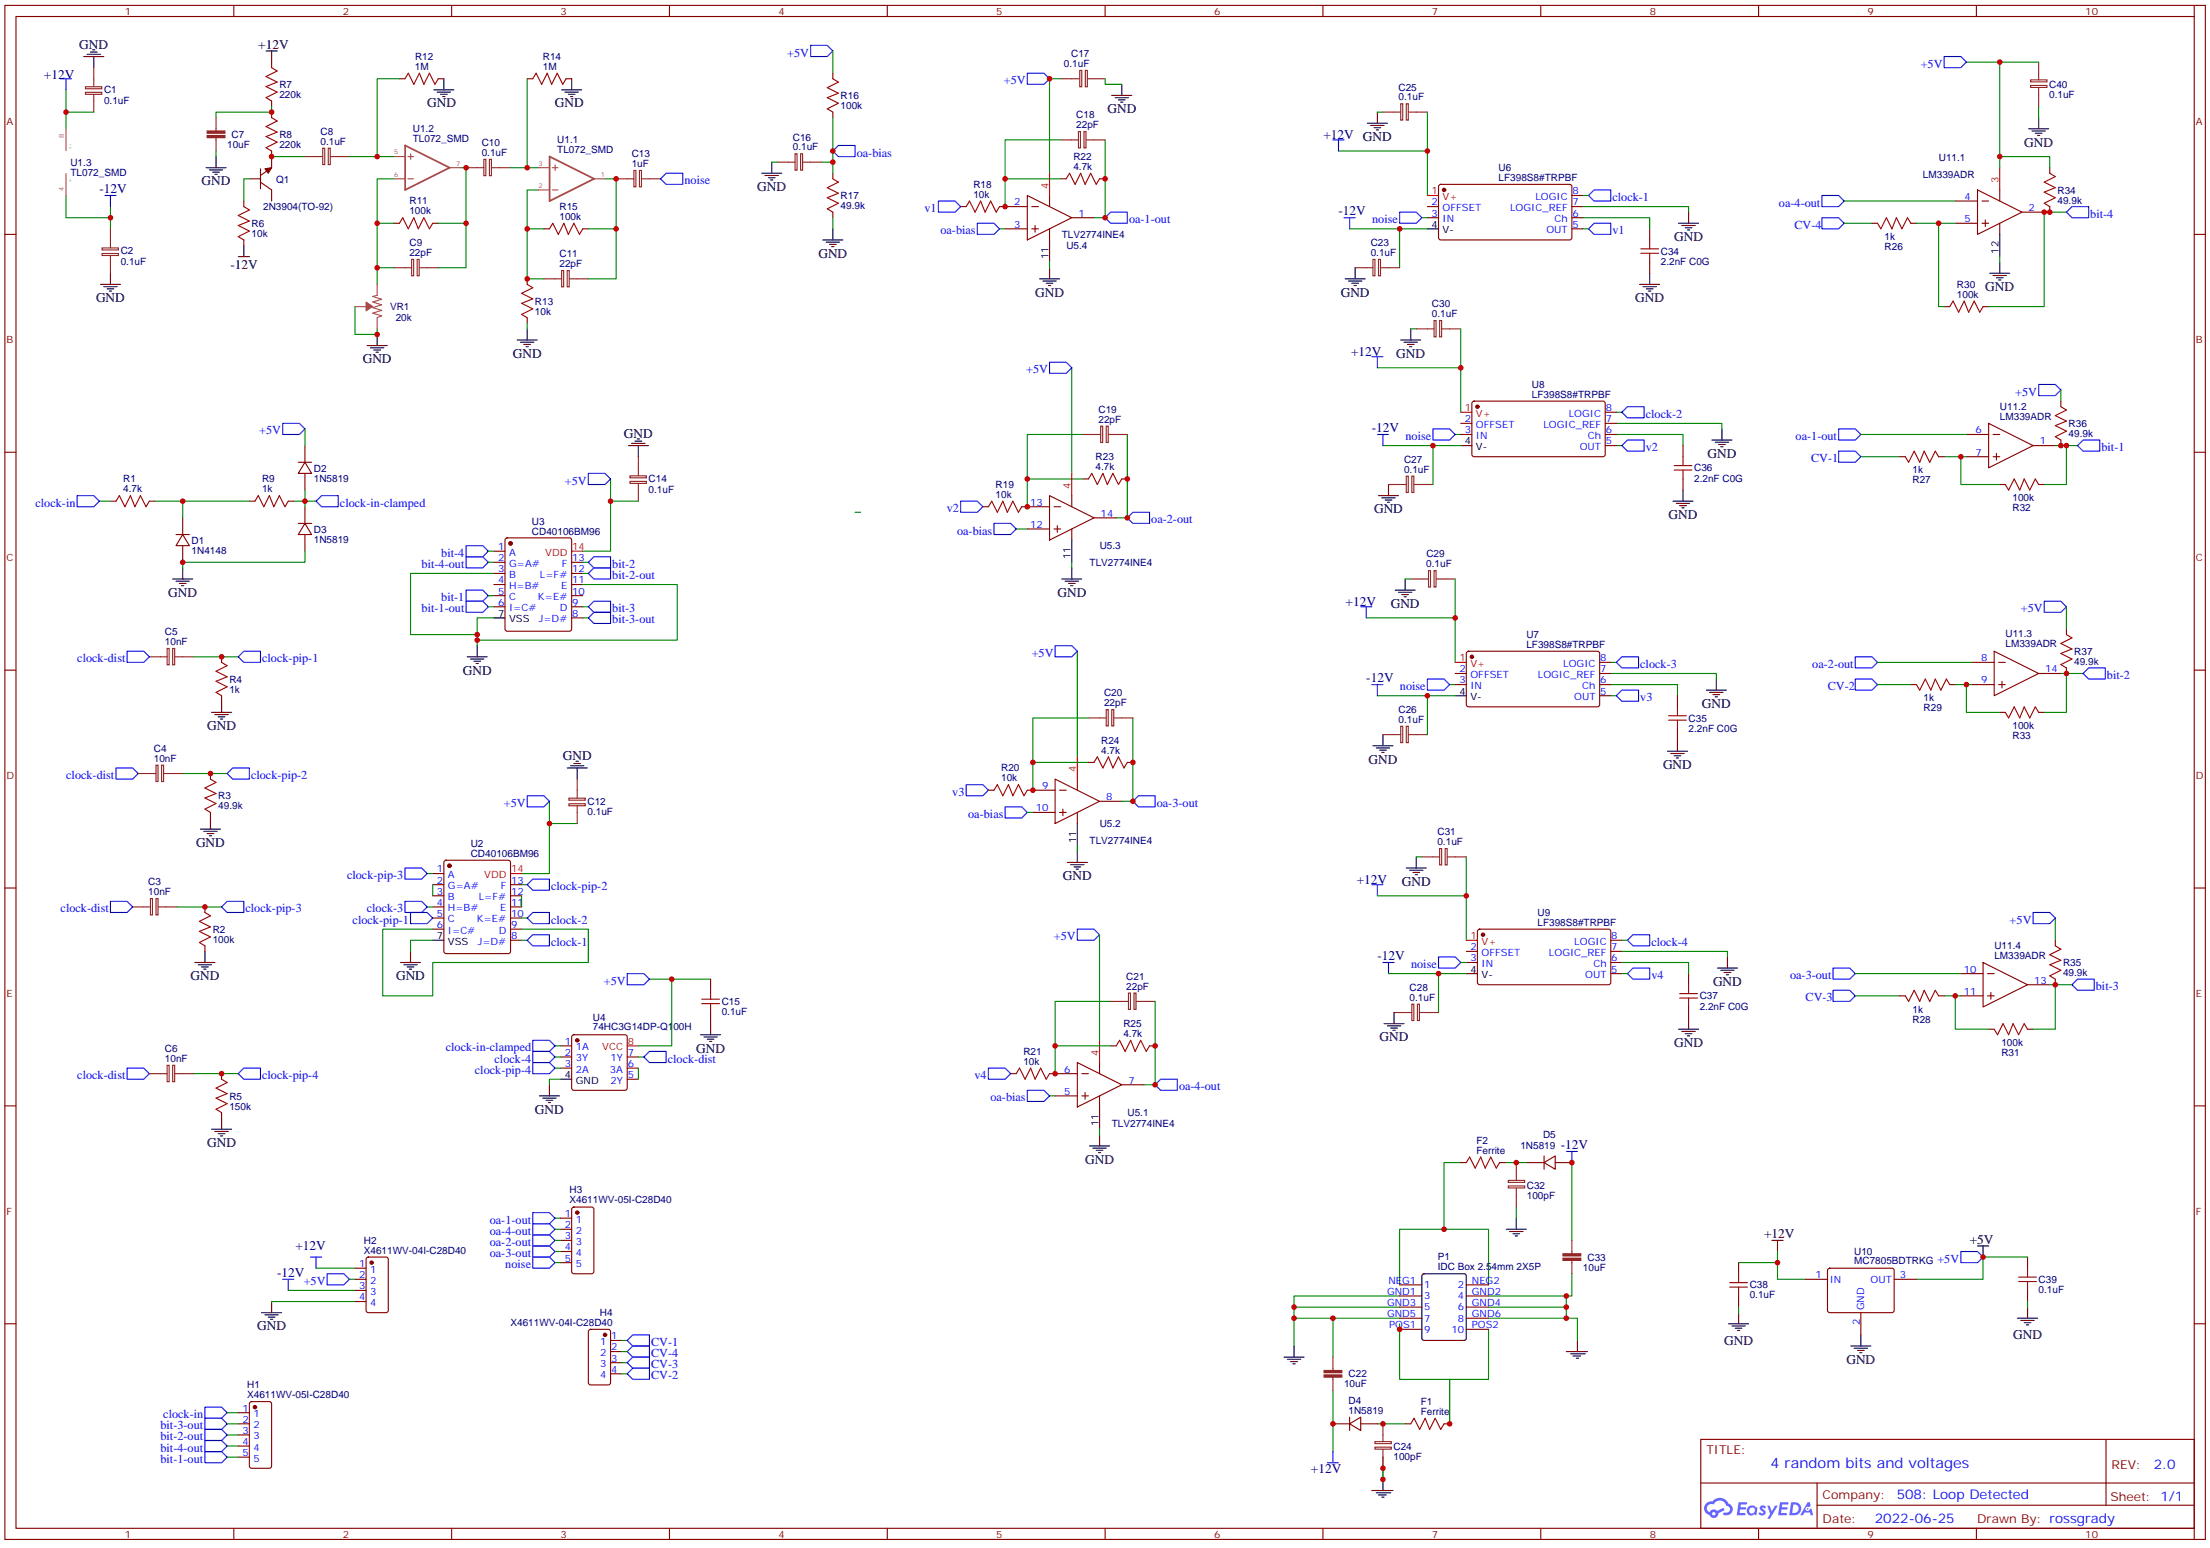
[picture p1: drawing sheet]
<svg xmlns="http://www.w3.org/2000/svg" width="702mm" height="491mm" viewBox="0 0 702 491" stroke-linecap="round" stroke-linejoin="round" font-family="sans-serif">
<defs><g id="words">
<text font-size="4.6" fill="#00f" x="562" y="465.8">4 random bits and voltages</text>
<g font-size="4.2">
<text x="25.2" y="15.5">GND</text>
<text x="82" y="15.5">+12V</text>
<text x="135.6" y="33.8">GND</text>
<text x="176.2" y="33.8">GND</text>
<text x="351.5" y="35.9">GND</text>
<text x="642.5" y="46.5">GND</text>
<text x="64" y="58.9">GND</text>
<text x="240.4" y="60.6">GND</text>
<text x="531.4" y="76.5">GND</text>
<text x="259.8" y="81.8">GND</text>
<text x="73.2" y="85.3">-12V</text>
<text x="30.5" y="95.9">GND</text>
<text x="328.6" y="94.1">GND</text>
<text x="425.6" y="94.1">GND</text>
<text x="519.1" y="95.9">GND</text>
<text x="630.2" y="92.4">GND</text>
<text x="162.8" y="113.5">GND</text>
<text x="443.2" y="113.5">GND</text>
<text x="115.1" y="115.3">GND</text>
<text x="198" y="138.9">GND</text>
<text x="542" y="145.3">GND</text>
<text x="436.2" y="162.9">GND</text>
<text x="529.7" y="164.7">GND</text>
<text x="53.4" y="189.4">GND</text>
<text x="335.7" y="189.4">GND</text>
<text x="441.5" y="192.9">GND</text>
<text x="146.9" y="214.1">GND</text>
<text x="540.2" y="224.7">GND</text>
<text x="65.8" y="231.7">GND</text>
<text x="178.6" y="241.2">GND</text>
<text x="434.4" y="242.3">GND</text>
<text x="527.9" y="244.1">GND</text>
<text x="62.2" y="268.8">GND</text>
<text x="337.4" y="279.3">GND</text>
<text x="445" y="281.1">GND</text>
<text x="60.5" y="311.1">GND</text>
<text x="125.7" y="311.1">GND</text>
<text x="543.8" y="312.9">GND</text>
<text x="221" y="334">GND</text>
<text x="437.9" y="330.5">GND</text>
<text x="531.4" y="332.3">GND</text>
<text x="169.8" y="353.4">GND</text>
<text x="65.8" y="364">GND</text>
<text x="344.5" y="369.3">GND</text>
<text x="560" y="392.9">+12V</text>
<text x="625.3" y="394.7">+5V</text>
<text x="81.6" y="422.2">GND</text>
<text x="639" y="425.1">GND</text>
<text x="547.3" y="426.8">GND</text>
<text x="586.1" y="432.8">GND</text>
</g>
<g font-size="4.2" fill="#000080">
<text x="14" y="25">+12V</text>
<text x="420.1" y="44">+12V GND</text>
<text x="31.5" y="61.3">-12V</text>
<text x="424.9" y="68.4">-12V</text>
<text x="428.9" y="112.8">+12V</text>
<text x="435.5" y="137.2">-12V</text>
<text x="427.1" y="192.2">+12V</text>
<text x="433.7" y="216.6">-12V</text>
<text x="430.7" y="280.4">+12V</text>
<text x="437.2" y="304.7">-12V</text>
<text x="495.4" y="364.7">-12V</text>
<text x="93.7" y="396.8">+12V</text>
<text x="88" y="405.3">-12V</text>
<text x="416.1" y="467.4">+12V</text>
</g>
<g font-size="4.2" fill="#00f">
<text x="683.7" y="466.1">2.0</text>
<text x="602.1" y="475.6">508: Loop Detected</text>
<text x="595.1" y="483.4">2022-06-25</text>
</g>
<g font-size="3.9" fill="#00f">
<text x="249.9" y="17.9">+5V</text>
<text x="609.7" y="21.5">+5V</text>
<text x="318.7" y="26.8">+5V</text>
<text x="272" y="49.7">oa-bias</text>
<text x="217.3" y="58.5">noise</text>
<text x="511.8" y="63.8">clock-1</text>
<text x="564.7" y="65.6">oa-4-out</text>
<text x="293.5" y="67.3">v1</text>
<text x="358.4" y="70.9">oa-1-out</text>
<text x="435.6" y="70.9">noise</text>
<text x="663.5" y="69.1">bit-4</text>
<text x="298.5" y="74.4">oa-bias</text>
<text x="511.8" y="74.4">v1</text>
<text x="569.6" y="72.6">CV-4</text>
<text x="325.7" y="118.5">+5V</text>
<text x="639.7" y="125.5">+5V</text>
<text x="82.3" y="137.9">+5V</text>
<text x="522.4" y="132.6">clock-2</text>
<text x="446.1" y="139.6">noise</text>
<text x="522.4" y="143.2">v2</text>
<text x="570" y="139.6">oa-1-out</text>
<text x="667.1" y="143.2">bit-1</text>
<text x="574.9" y="146.7">CV-1</text>
<text x="179.3" y="153.8">+5V</text>
<text x="11.3" y="160.8">clock-in</text>
<text x="107.9" y="160.8">clock-in-clamped</text>
<text x="300.5" y="162.6">v2</text>
<text x="365.4" y="166.1">oa-2-out</text>
<text x="303.8" y="169.6">oa-bias</text>
<text x="140.1" y="176.7">bit-4</text>
<text x="133.8" y="180.2">bit-4-out</text>
<text x="194.3" y="180.2">bit-2</text>
<text x="194.3" y="183.7">bit-2-out</text>
<text x="140.1" y="190.8">bit-1</text>
<text x="133.8" y="194.3">bit-1-out</text>
<text x="194.3" y="194.3">bit-3</text>
<text x="194.3" y="197.9">bit-3-out</text>
<text x="641.5" y="194.3">+5V</text>
<text x="327.5" y="208.4">+5V</text>
<text x="24.5" y="210.2">clock-dist</text>
<text x="83.2" y="210.2">clock-pip-1</text>
<text x="520.7" y="212">clock-3</text>
<text x="575.3" y="212">oa-2-out</text>
<text x="668.8" y="215.5">bit-2</text>
<text x="444.4" y="219">noise</text>
<text x="580.2" y="219">CV-2</text>
<text x="520.7" y="222.6">v3</text>
<text x="21" y="247.2">clock-dist</text>
<text x="79.7" y="247.2">clock-pip-2</text>
<text x="159.9" y="256.1">+5V</text>
<text x="302.3" y="252.5">v3</text>
<text x="367.2" y="256.1">oa-3-out</text>
<text x="307.3" y="259.6">oa-bias</text>
<text x="110.2" y="279">clock-pip-3</text>
<text x="174.9" y="282.5">clock-pip-2</text>
<text x="19.2" y="289.6">clock-dist</text>
<text x="77.9" y="289.6">clock-pip-3</text>
<text x="111.9" y="293.1">clock-pip-1</text>
<text x="116.4" y="289.6">clock-3</text>
<text x="174.9" y="293.1">clock-2</text>
<text x="637.9" y="293.1">+5V</text>
<text x="334.5" y="298.4">+5V</text>
<text x="174.9" y="300.2">clock-1</text>
<text x="524.2" y="300.2">clock-4</text>
<text x="447.9" y="307.2">noise</text>
<text x="524.2" y="310.7">v4</text>
<text x="568.2" y="310.7">oa-3-out</text>
<text x="191.7" y="312.5">+5V</text>
<text x="573.1" y="317.8">CV-3</text>
<text x="665.3" y="314.3">bit-3</text>
<text x="141.5" y="333.7">clock-in-clamped</text>
<text x="150.7" y="340.7">clock-pip-4</text>
<text x="157" y="337.2">clock-4</text>
<text x="212" y="337.2">clock-dist</text>
<text x="24.5" y="342.5">clock-dist</text>
<text x="83.2" y="342.5">clock-pip-4</text>
<text x="309.3" y="342.5">v4</text>
<text x="374.3" y="346">oa-4-out</text>
<text x="314.4" y="349.6">oa-bias</text>
<text x="155.5" y="388.4">oa-1-out</text>
<text x="155.5" y="391.9">oa-4-out</text>
<text x="155.5" y="395.4">oa-2-out</text>
<text x="155.5" y="398.9">oa-3-out</text>
<text x="615" y="400.7">+5V</text>
<text x="96.4" y="407.8">+5V</text>
<text x="160.4" y="402.5">noise</text>
<text x="206.7" y="430.7">CV-4</text>
<text x="206.7" y="427.2">CV-1</text>
<text x="206.7" y="434.2">CV-3</text>
<text x="206.7" y="437.7">CV-2</text>
<text x="50.9" y="453.6">bit-3-out</text>
<text x="51.8" y="450.1">clock-in</text>
<text x="50.9" y="457.1">bit-2-out</text>
<text x="50.9" y="460.7">bit-4-out</text>
<text x="50.9" y="464.2">bit-1-out</text>
</g>
<g font-size="3.9" fill="#800">
<text x="541.6" y="461.4">TITLE:</text>
<text x="670.3" y="466.1">REV:</text>
<text x="578.6" y="475.6">Company:</text>
<text x="669.9" y="476.2">Sheet: 1/1</text>
<text x="578.6" y="483.3">Date:</text>
<text x="627.6" y="483.3">Drawn By: rossgrady</text>
</g>
<g font-size="3.2" fill="#800">
<text x="39.6" y="4.7">1</text>
<text x="108.8" y="4.7">2</text>
<text x="177.9" y="4.7">3</text>
<text x="247.1" y="4.7">4</text>
<text x="316.2" y="4.7">5</text>
<text x="385.4" y="4.7">6</text>
<text x="454.5" y="4.7">7</text>
<text x="523.7" y="4.7">8</text>
<text x="592.8" y="4.7">9</text>
<text x="661.9" y="4.7">10</text>
<text x="2.1" y="39.8">A</text>
<text x="697" y="39.8">A</text>
<text x="2.1" y="109">B</text>
<text x="697" y="109">B</text>
<text x="2.1" y="178.1">C</text>
<text x="697" y="178.1">C</text>
<text x="2.1" y="247.2">D</text>
<text x="697" y="247.2">D</text>
<text x="2.1" y="316.4">E</text>
<text x="697" y="316.4">E</text>
<text x="2.1" y="385.5">F</text>
<text x="697" y="385.5">F</text>
<text x="39.6" y="488">1</text>
<text x="108.8" y="488">2</text>
<text x="177.9" y="488">3</text>
<text x="247.1" y="488">4</text>
<text x="316.2" y="488">5</text>
<text x="385.4" y="488">6</text>
<text x="454.5" y="488">7</text>
<text x="523.7" y="488">8</text>
<text x="592.8" y="488">9</text>
<text x="661.9" y="488">10</text>
</g>
<g font-size="3.2" fill="#000080">
<text x="131.7" y="22.2">1M</text>
<text x="131.7" y="19">R12</text>
<text x="172.3" y="22.2">1M</text>
<text x="172.3" y="19">R14</text>
<text x="337.7" y="21.3">0.1uF</text>
<text x="340" y="18.2">C17</text>
<text x="33" y="29.6">C1</text>
<text x="88.7" y="28">R7</text>
<text x="443.9" y="28.7">C25</text>
<text x="650.5" y="28">C40</text>
<text x="33" y="32.9">0.1uF</text>
<text x="88.7" y="31.1">220k</text>
<text x="266.8" y="34.6">100k</text>
<text x="266.8" y="31.4">R16</text>
<text x="443.9" y="31.9">0.1uF</text>
<text x="650.5" y="31.1">0.1uF</text>
<text x="131" y="41.9">U1.2</text>
<text x="341.6" y="40.7">22pF</text>
<text x="341.6" y="37.5">C18</text>
<text x="72.1" y="47">10uF</text>
<text x="73.5" y="43.7">C7</text>
<text x="88.7" y="47">220k</text>
<text x="88.7" y="43.8">R8</text>
<text x="101.7" y="46">0.1uF</text>
<text x="101.7" y="42.9">C8</text>
<text x="131" y="45.1">TL072_SMD</text>
<text x="152.9" y="46.4">C10</text>
<text x="176.9" y="45.4">U1.1</text>
<text x="251.7" y="47.8">0.1uF</text>
<text x="251.7" y="44.6">C16</text>
<text x="22.4" y="52.5">U1.3</text>
<text x="152.9" y="49.5">0.1uF</text>
<text x="176.9" y="48.6">TL072_SMD</text>
<text x="200.5" y="53">1uF</text>
<text x="200.5" y="49.9">C13</text>
<text x="340.7" y="53.9">4.7k</text>
<text x="340.7" y="50.7">R22</text>
<text x="615.4" y="51.1">U11.1</text>
<text x="22.4" y="55.8">TL072_SMD</text>
<text x="87.6" y="58.1">Q1</text>
<text x="309" y="59.6">R18</text>
<text x="475.7" y="57.5">LF398S8#TRPBF</text>
<text x="475.7" y="54.3">U6</text>
<text x="610.4" y="56.4">LM339ADR</text>
<text x="130" y="64.9">R11</text>
<text x="266.8" y="63.2">R17</text>
<text x="309" y="62.7">10k</text>
<text x="653.1" y="64.6">49.9k</text>
<text x="653.1" y="61.4">R34</text>
<text x="79.9" y="72">R6</text>
<text x="83.5" y="66.7">2N3904(TO-92)</text>
<text x="130" y="68">100k</text>
<text x="177.6" y="69.8">100k</text>
<text x="177.6" y="66.6">R15</text>
<text x="266.8" y="66.4">49.9k</text>
<text x="79.9" y="75.2">10k</text>
<text x="337.1" y="75.5">TLV2774INE4</text>
<text x="598.3" y="76.1">1k</text>
<text x="38.3" y="80.8">C2</text>
<text x="130" y="81.3">22pF</text>
<text x="130" y="78.1">C9</text>
<text x="177.6" y="81.6">C11</text>
<text x="338.5" y="79">U5.4</text>
<text x="435.1" y="81.3">0.1uF</text>
<text x="435.1" y="78.1">C23</text>
<text x="527.2" y="80.8">C34</text>
<text x="598.3" y="79.4">R26</text>
<text x="38.3" y="84">0.1uF</text>
<text x="177.6" y="84.8">22pF</text>
<text x="527.2" y="84">2.2nF C0G</text>
<text x="621.2" y="94.5">100k</text>
<text x="621.2" y="91.3">R30</text>
<text x="123.8" y="98.4">VR1</text>
<text x="125.6" y="102">20k</text>
<text x="169.8" y="99.9">10k</text>
<text x="169.8" y="96.7">R13</text>
<text x="454.5" y="100.7">0.1uF</text>
<text x="454.5" y="97.5">C30</text>
<text x="486.3" y="123.1">U8</text>
<text x="348.7" y="131">C19</text>
<text x="486.3" y="126.2">LF398S8#TRPBF</text>
<text x="634.8" y="130">U11.2</text>
<text x="348.7" y="134.2">22pF</text>
<text x="634.8" y="133.2">LM339ADR</text>
<text x="656.7" y="135.5">R36</text>
<text x="656.7" y="138.7">49.9k</text>
<text x="99.6" y="149.7">D2</text>
<text x="347.8" y="149.2">4.7k</text>
<text x="347.8" y="146">R23</text>
<text x="445.7" y="146.9">C27</text>
<text x="537.8" y="149.6">C36</text>
<text x="39.1" y="153.1">R1</text>
<text x="83.2" y="153.1">R9</text>
<text x="99.6" y="152.8">1N5819</text>
<text x="205.9" y="153.1">C14</text>
<text x="316" y="154.8">R19</text>
<text x="445.7" y="150.1">0.1uF</text>
<text x="537.8" y="152.8">2.2nF C0G</text>
<text x="607.1" y="150.2">1k</text>
<text x="607.1" y="153.4">R27</text>
<text x="39.1" y="156.2">4.7k</text>
<text x="83.2" y="156.2">1k</text>
<text x="205.9" y="156.3">0.1uF</text>
<text x="316" y="158">10k</text>
<text x="638.8" y="159.1">100k</text>
<text x="168.8" y="166.5">U3</text>
<text x="638.8" y="162.3">R32</text>
<text x="60.8" y="172.5">D1</text>
<text x="99.6" y="172.2">1N5819</text>
<text x="99.6" y="169.1">D3</text>
<text x="168.8" y="169.6">CD40106BM96</text>
<text x="60.8" y="175.7">1N4148</text>
<text x="345.9" y="179.6">TLV2774INE4</text>
<text x="349.1" y="174.3">U5.3</text>
<text x="452.8" y="176.9">C29</text>
<text x="452.8" y="180">0.1uF</text>
<text x="52.4" y="201.6">C5</text>
<text x="484.5" y="202.4">U7</text>
<text x="636.6" y="202.3">U11.3</text>
<text x="52.4" y="204.7">10nF</text>
<text x="484.5" y="205.6">LF398S8#TRPBF</text>
<text x="636.6" y="205.5">LM339ADR</text>
<text x="658.4" y="207.8">R37</text>
<text x="658.4" y="211">49.9k</text>
<text x="72.8" y="219.8">1k</text>
<text x="72.8" y="216.6">R4</text>
<text x="350.5" y="221">C20</text>
<text x="350.5" y="224.1">22pF</text>
<text x="443.9" y="226.3">C26</text>
<text x="610.6" y="222.6">1k</text>
<text x="610.6" y="225.8">R29</text>
<text x="443.9" y="229.4">0.1uF</text>
<text x="536" y="232.2">2.2nF C0G</text>
<text x="536" y="229">C35</text>
<text x="638.8" y="231.4">100k</text>
<text x="48.8" y="238.6">C4</text>
<text x="349.5" y="239.1">4.7k</text>
<text x="349.5" y="236">R24</text>
<text x="638.8" y="234.6">R33</text>
<text x="48.8" y="241.8">10nF</text>
<text x="317.8" y="244.8">R20</text>
<text x="317.8" y="248">10k</text>
<text x="69.3" y="256.9">49.9k</text>
<text x="69.3" y="253.7">R3</text>
<text x="186.5" y="255.4">C12</text>
<text x="186.5" y="258.6">0.1uF</text>
<text x="349.1" y="262.5">U5.2</text>
<text x="149.4" y="268.8">U2</text>
<text x="345.9" y="267.8">TLV2774INE4</text>
<text x="456.3" y="268.2">0.1uF</text>
<text x="456.3" y="265.1">C31</text>
<text x="149.4" y="271.9">CD40106BM96</text>
<text x="47.1" y="281">C3</text>
<text x="47.1" y="284.1">10nF</text>
<text x="488" y="293.8">LF398S8#TRPBF</text>
<text x="488" y="290.6">U9</text>
<text x="67.5" y="299.2">100k</text>
<text x="67.5" y="296">R2</text>
<text x="633.1" y="304.3">LM339ADR</text>
<text x="633.1" y="301.1">U11.4</text>
<text x="357.5" y="310.9">C21</text>
<text x="654.9" y="309.8">49.9k</text>
<text x="654.9" y="306.6">R35</text>
<text x="357.5" y="314.1">22pF</text>
<text x="447.5" y="317.6">0.1uF</text>
<text x="447.5" y="314.5">C28</text>
<text x="539.5" y="317.2">C37</text>
<text x="188.2" y="324">U4</text>
<text x="229.1" y="322.1">0.1uF</text>
<text x="229.1" y="318.9">C15</text>
<text x="539.5" y="320.4">2.2nF C0G</text>
<text x="607.1" y="321.3">1k</text>
<text x="188.2" y="327">74HC3G14DP-Q100H</text>
<text x="356.6" y="329.1">4.7k</text>
<text x="356.6" y="325.9">R25</text>
<text x="607.1" y="324.5">R28</text>
<text x="52.4" y="333.9">C6</text>
<text x="324.8" y="334.7">R21</text>
<text x="635.3" y="331.9">100k</text>
<text x="635.3" y="335.1">R31</text>
<text x="52.4" y="337">10nF</text>
<text x="324.8" y="337.9">10k</text>
<text x="72.8" y="352.1">150k</text>
<text x="72.8" y="348.9">R5</text>
<text x="352.9" y="357.8">TLV2774INE4</text>
<text x="357.9" y="354.2">U5.1</text>
<text x="468.6" y="362.9">F2</text>
<text x="482.6" y="364.8">1N5819</text>
<text x="489.8" y="361.2">D5</text>
<text x="468.6" y="366.1">Ferrite</text>
<text x="484.7" y="377.2">C32</text>
<text x="180.8" y="381.9">X4611WV-05I-C28D40</text>
<text x="180.8" y="378.7">H3</text>
<text x="484.7" y="380.4">100pF</text>
<text x="115.5" y="394.8">H2</text>
<text x="115.5" y="397.9">X4611WV-04I-C28D40</text>
<text x="456.4" y="400">P1</text>
<text x="503.9" y="400">C33</text>
<text x="588.6" y="401.3">MC7805BDTRKG</text>
<text x="588.6" y="398.1">U10</text>
<text x="456.4" y="403.2">IDC Box 2.54mm 2X5P</text>
<text x="502.5" y="403.3">10uF</text>
<text x="647.1" y="407.1">C39</text>
<text x="555.4" y="412.1">0.1uF</text>
<text x="555.4" y="408.9">C38</text>
<text x="647.1" y="410.3">0.1uF</text>
<text x="190.4" y="417.7">H4</text>
<text x="162" y="420.8">X4611WV-04I-C28D40</text>
<text x="428.1" y="437.1">C22</text>
<text x="78.5" y="443.6">X4611WV-05I-C28D40</text>
<text x="78.5" y="440.4">H1</text>
<text x="426.6" y="440.3">10uF</text>
<text x="428.1" y="448.7">1N5819</text>
<text x="428.1" y="445.5">D4</text>
<text x="451" y="449">Ferrite</text>
<text x="451" y="445.8">F1</text>
<text x="442.3" y="460.1">C24</text>
<text x="442.3" y="463.3">100pF</text>
</g>
<g font-size="3.2" fill="#f00">
<text x="332.8" y="59.9" transform="rotate(-90 332.8 59.9)">4</text>
<text x="634.4" y="58.2" transform="rotate(-90 634.4 58.2)">3</text>
<text x="454.4" y="61.7">1</text>
<text x="457.9" y="63.4">V+</text>
<text x="465" y="130.5">1</text>
<text x="468.5" y="132.2">V+</text>
<text x="339.9" y="155.2" transform="rotate(-90 339.9 155.2)">4</text>
<text x="173.1" y="176.3">VDD</text>
<text x="181.6" y="174.6">14</text>
<text x="463.3" y="209.9">1</text>
<text x="466.8" y="211.6">V+</text>
<text x="341.6" y="245.1" transform="rotate(-90 341.6 245.1)">4</text>
<text x="153.7" y="278.6">VDD</text>
<text x="162.2" y="276.9">14</text>
<text x="466.8" y="298">1</text>
<text x="470.3" y="299.8">V+</text>
<text x="191.2" y="333.3">VCC</text>
<text x="199.3" y="331.6">8</text>
<text x="348.7" y="335.1" transform="rotate(-90 348.7 335.1)">4</text>
</g>
<g font-size="3.2" fill="#00f">
<text x="322" y="65.2">2</text>
<text x="454.4" y="65.2">2</text>
<text x="487.4" y="63.4">LOGIC</text>
<text x="499.1" y="65.2">7</text>
<text x="499.1" y="61.7">8</text>
<text x="623.6" y="63.4">4</text>
<text x="342.3" y="68.7">1</text>
<text x="454.4" y="68.7">3</text>
<text x="457.9" y="67">OFFSET</text>
<text x="457.9" y="70.5">IN</text>
<text x="479.3" y="67">LOGIC_REF</text>
<text x="493.4" y="70.5">Ch</text>
<text x="499.1" y="68.7">6</text>
<text x="623.6" y="70.5">5</text>
<text x="644" y="67">2</text>
<text x="322" y="72.3">3</text>
<text x="490.9" y="74">OUT</text>
<text x="499.1" y="72.3">5</text>
<text x="509.7" y="130.5">8</text>
<text x="465" y="134">2</text>
<text x="465" y="137.5">3</text>
<text x="468.5" y="135.8">OFFSET</text>
<text x="489.9" y="135.8">LOGIC_REF</text>
<text x="498" y="132.2">LOGIC</text>
<text x="509.7" y="137.5">6</text>
<text x="509.7" y="134">7</text>
<text x="627.1" y="137.5">6</text>
<text x="468.5" y="139.3">IN</text>
<text x="501.5" y="142.8">OUT</text>
<text x="504" y="139.3">Ch</text>
<text x="509.7" y="141.1">5</text>
<text x="647.5" y="141.1">1</text>
<text x="627.1" y="144.6">7</text>
<text x="327" y="160.5">13</text>
<text x="327" y="167.5">12</text>
<text x="349.4" y="164">14</text>
<text x="158.1" y="174.6">1</text>
<text x="158.1" y="178.1">2</text>
<text x="161.6" y="176.3">A</text>
<text x="161.6" y="179.9">G=A#</text>
<text x="178.3" y="179.9">F</text>
<text x="181.6" y="178.1">13</text>
<text x="158.1" y="181.6">3</text>
<text x="158.1" y="185.2">4</text>
<text x="161.6" y="183.4">B</text>
<text x="171.4" y="183.4">L=F#</text>
<text x="181.6" y="185.2">11</text>
<text x="181.6" y="181.6">12</text>
<text x="158.1" y="188.7">5</text>
<text x="161.6" y="186.9">H=B#</text>
<text x="161.6" y="190.4">C</text>
<text x="170.8" y="190.4">K=E#</text>
<text x="178.2" y="186.9">E</text>
<text x="181.6" y="188.7">10</text>
<text x="158.1" y="192.2">6</text>
<text x="161.6" y="194">I=C#</text>
<text x="171.1" y="197.5">J=D#</text>
<text x="177.7" y="194">D</text>
<text x="181.6" y="195.7">8</text>
<text x="181.6" y="192.2">9</text>
<text x="508" y="209.9">8</text>
<text x="628.9" y="209.9">8</text>
<text x="463.3" y="213.4">2</text>
<text x="466.8" y="215.1">OFFSET</text>
<text x="488.2" y="215.1">LOGIC_REF</text>
<text x="496.2" y="211.6">LOGIC</text>
<text x="508" y="213.4">7</text>
<text x="649.2" y="213.4">14</text>
<text x="463.3" y="216.9">3</text>
<text x="466.8" y="218.7">IN</text>
<text x="502.3" y="218.7">Ch</text>
<text x="508" y="220.4">5</text>
<text x="508" y="216.9">6</text>
<text x="628.9" y="216.9">9</text>
<text x="499.7" y="222.2">OUT</text>
<text x="330.8" y="250.4">9</text>
<text x="328.8" y="257.5">10</text>
<text x="351.1" y="253.9">8</text>
<text x="138.7" y="276.9">1</text>
<text x="138.7" y="280.4">2</text>
<text x="142.2" y="278.6">A</text>
<text x="162.2" y="280.4">13</text>
<text x="138.7" y="283.9">3</text>
<text x="138.7" y="287.5">4</text>
<text x="142.2" y="282.2">G=A#</text>
<text x="142.2" y="285.7">B</text>
<text x="152" y="285.7">L=F#</text>
<text x="158.9" y="282.2">F</text>
<text x="162.2" y="287.5">11</text>
<text x="162.2" y="283.9">12</text>
<text x="138.7" y="291">5</text>
<text x="142.2" y="289.2">H=B#</text>
<text x="142.2" y="292.8">C</text>
<text x="151.4" y="292.8">K=E#</text>
<text x="158.7" y="289.2">E</text>
<text x="162.2" y="291">10</text>
<text x="138.7" y="294.5">6</text>
<text x="142.2" y="296.3">I=C#</text>
<text x="151.7" y="299.8">J=D#</text>
<text x="158.3" y="296.3">D</text>
<text x="162.2" y="298">8</text>
<text x="162.2" y="294.5">9</text>
<text x="499.7" y="299.8">LOGIC</text>
<text x="511.5" y="298">8</text>
<text x="466.8" y="301.6">2</text>
<text x="466.8" y="305.1">3</text>
<text x="470.3" y="303.3">OFFSET</text>
<text x="491.7" y="303.3">LOGIC_REF</text>
<text x="511.5" y="305.1">6</text>
<text x="511.5" y="301.6">7</text>
<text x="470.3" y="306.9">IN</text>
<text x="503.2" y="310.4">OUT</text>
<text x="505.8" y="306.9">Ch</text>
<text x="511.5" y="308.6">5</text>
<text x="623.3" y="308.6">10</text>
<text x="623.3" y="315.7">11</text>
<text x="645.7" y="312.2">13</text>
<text x="179.3" y="331.6">1</text>
<text x="179.3" y="335.1">2</text>
<text x="182.8" y="333.3">1A</text>
<text x="199.3" y="335.1">7</text>
<text x="179.3" y="338.6">3</text>
<text x="182.8" y="336.9">3Y</text>
<text x="182.8" y="340.4">2A</text>
<text x="193.6" y="340.4">3A</text>
<text x="193.8" y="336.9">1Y</text>
<text x="199.3" y="338.6">6</text>
<text x="337.8" y="340.4">6</text>
<text x="193.8" y="343.9">2Y</text>
<text x="199.3" y="342.1">5</text>
<text x="337.8" y="347.4">5</text>
<text x="358.2" y="343.9">7</text>
<text x="179.3" y="386.2">1</text>
<text x="179.3" y="389.8">2</text>
<text x="182.8" y="388">1</text>
<text x="179.3" y="393.3">3</text>
<text x="182.8" y="391.5">2</text>
<text x="182.8" y="395.1">3</text>
<text x="179.3" y="396.8">4</text>
<text x="179.3" y="400.4">5</text>
<text x="182.8" y="398.6">4</text>
<text x="114" y="402.1">1</text>
<text x="114" y="405.6">2</text>
<text x="117.5" y="403.9">1</text>
<text x="117.5" y="407.4">2</text>
<text x="182.8" y="402.1">5</text>
<text x="440.7" y="407.4">NEG1</text>
<text x="467.2" y="407.4">NEG2</text>
<text x="576.3" y="405.6">1</text>
<text x="580.8" y="407.1">IN</text>
<text x="593.8" y="407.1">OUT</text>
<text x="603" y="405.6">3</text>
<text x="114" y="409.2">3</text>
<text x="114" y="412.7">4</text>
<text x="117.5" y="410.9">3</text>
<text x="440.3" y="410.9">GND1</text>
<text x="452" y="408.8">1</text>
<text x="452" y="412.3">3</text>
<text x="462.7" y="408.8">2</text>
<text x="462.7" y="412.3">4</text>
<text x="467.2" y="410.9">GND2</text>
<text x="117.5" y="414.5">4</text>
<text x="440.3" y="414.5">GND3</text>
<text x="440.3" y="418">GND5</text>
<text x="452" y="415.9">5</text>
<text x="452" y="419.4">7</text>
<text x="462.7" y="415.9">6</text>
<text x="462.7" y="419.4">8</text>
<text x="467.2" y="414.5">GND4</text>
<text x="467.2" y="418">GND6</text>
<text x="591.7" y="415.9" transform="rotate(-90 591.7 415.9)">GND</text>
<text x="194" y="425">1</text>
<text x="441" y="421.5">POS1</text>
<text x="452" y="422.9">9</text>
<text x="460.7" y="422.9">10</text>
<text x="467.2" y="421.5">POS2</text>
<text x="590.3" y="420.4" transform="rotate(-90 590.3 420.4)">2</text>
<text x="190.5" y="426.8">1</text>
<text x="190.5" y="430.3">2</text>
<text x="194" y="428.6">2</text>
<text x="190.5" y="433.9">3</text>
<text x="190.5" y="437.4">4</text>
<text x="194" y="432.1">3</text>
<text x="194" y="435.6">4</text>
<text x="77" y="448">1</text>
<text x="80.5" y="449.7">1</text>
<text x="77" y="451.5">2</text>
<text x="77" y="455">3</text>
<text x="80.5" y="453.3">2</text>
<text x="77" y="458.6">4</text>
<text x="80.5" y="456.8">3</text>
<text x="80.5" y="460.3">4</text>
<text x="77" y="462.1">5</text>
<text x="80.5" y="463.9">5</text>
</g>
<g font-size="3.2">
<text x="454.4" y="72.3">4</text>
<text x="457.9" y="74">V-</text>
<text x="332.8" y="82.3" transform="rotate(-90 332.8 82.3)">11</text>
<text x="634.4" y="80.5" transform="rotate(-90 634.4 80.5)">12</text>
<text x="465" y="141.1">4</text>
<text x="468.5" y="142.8">V-</text>
<text x="339.9" y="177.5" transform="rotate(-90 339.9 177.5)">11</text>
<text x="158.1" y="195.7">7</text>
<text x="161.6" y="197.5">VSS</text>
<text x="463.3" y="220.4">4</text>
<text x="466.8" y="222.2">V-</text>
<text x="341.6" y="267.5" transform="rotate(-90 341.6 267.5)">11</text>
<text x="138.7" y="298">7</text>
<text x="142.2" y="299.8">VSS</text>
<text x="466.8" y="308.6">4</text>
<text x="470.3" y="310.4">V-</text>
<text x="179.3" y="342.1">4</text>
<text x="182.8" y="343.9">GND</text>
<text x="348.7" y="357.5" transform="rotate(-90 348.7 357.5)">11</text>
</g>
<g font-size="2.1" fill="#a54b4b">
<text x="20.3" y="43.8" transform="rotate(-90 20.3 43.8)">8</text>
<text x="125.1" y="49">5</text>
<text x="144.9" y="52.5">7</text>
<text x="171" y="52.5">3</text>
<text x="125.1" y="56.1">6</text>
<text x="171" y="59.6">2</text>
<text x="190.7" y="56.1">1</text>
<text x="20.3" y="60.7" transform="rotate(-90 20.3 60.7)">4</text>
</g>
<g font-size="1.1" fill="#4ba54b">
<text x="22.7" y="47.2" transform="rotate(-90 22.7 47.2)">V+</text>
<text x="22.7" y="57.7" transform="rotate(-90 22.7 57.7)">V-</text>
</g>
</g></defs>
<g fill="none" stroke="#870000" stroke-width=".35">
<path d="M1.5 1.7h698.5v486.8h-698.5zM5.1 5.2h691.4v479.8h-691.4zM74.2 1.7v3.5M143.4 1.7v3.5M212.5 1.7v3.5M281.7 1.7v3.5M350.8 1.7v3.5M419.9 1.7v3.5M489.1 1.7v3.5M558.2 1.7v3.5M627.4 1.7v3.5M696.5 1.7v3.5"/>
<path d="M1.5 74.4h3.6M696.5 74.4h3.5M1.5 143.5h3.6M696.5 143.5h3.5M1.5 212.7h3.6M696.5 212.7h3.5M1.5 281.8h3.6M696.5 281.8h3.5M1.5 351h3.6M696.5 351h3.5M1.5 420.1h3.6M696.5 420.1h3.5"/>
<path d="M539.9 456.8h156.6v28.2h-156.6zM668.5 456.8v20.9M539.9 470.6h156.5M576.8 477.7h119.6M576.8 470.6v14.2M74.2 485v3.5M143.4 485v3.5M212.5 485v3.5M281.7 485v3.5M350.8 485v3.5M419.9 485v3.5M489.1 485v3.5"/>
<path d="M558.2 485v3.5M627.4 485v3.5M696.5 485v3.5"/>
</g>
<g fill="#5487ff">
<path d="M558.9 478a1.22 1.22 0 0 1 1.7 .2l-.4 .6a.47 .47 0 0 0-.3-.4 .47 .47 0 0 0-.5 .2l.1 .2a1.14 1.14 0 0 1 .8 1.8 1.14 1.14 0 0 1-1.9 0l-.2-.2 .5-.6 .7 .5a.29 .29 0 0 0 .3-.3 .29 .29 0 0 0-.3-.3 1.04 1.04 0 0 1-.5-1.7z"/>
<path d="M551.9 476.7h2.3l.4 .2-.2 .5-1.8 .1-.1 .8h1.5l.3 .4-.4 .4h-1.5l-.2 1.1h1.7l.2 .3-.2 .3-2.6 .1z"/>
<path d="M565 476.7l2.7 .2-.1 .5-1.8 .1-.2 .8h1.6l.3 .4-.4 .4h-1.6l-.1 1.1h1.7l.2 .3-.2 .3-2.7 .1z"/>
<path d="M573.8 476.7h.7l.3 1.3-.6 .3a.69 .69 0 0 0-1 .3 .69 .69 0 0 0 .4 .9 .69 .69 0 0 0 .9-.6l.5-.2 .6 2.2h-.8l-.3-.9h-1.7l-.5 .9h-.9z"/>
<path d="M561 477.8h.8l.6 1.8 1.1-1.8h.8l-2.5 4.2h-.8l.9-1.5z"/>
<path d="M568.6 476.7l-.6 4.2h1.3a2.11 2.11 0 0 0 2.5-2.1 2.11 2.11 0 0 0-2.6-2.1zM569.3 477.5a1.43 1.43 0 0 1 1.6 1.6 1.43 1.43 0 0 1-2 1.1z"/>
<path d="M554.9 478.3a1.54 1.54 0 0 0-.1 2.2 1.54 1.54 0 0 0 2.1 .1l.7 .3 .2-2.3-.5-.3a1.49 1.49 0 0 0-2.4 0zM555.1 479.3a.95 .95 0 0 1 1.9 0 .95 .95 0 0 1-1.9 0z"/>
<path d="M541.6 477.1a2.18 2.18 0 0 0 1.1 3.7 1.44 1.44 0 0 0 1.6 .9 1.44 1.44 0 0 0 1.1-1.4l2.1-1.1-.5-.7-1.9 1a1.47 1.47 0 0 0-2.4 .4 1.39 1.39 0 0 1-.7-1.9 1.39 1.39 0 0 1 2-.5 2.12 2.12 0 0 1 2.2-1.3 2.12 2.12 0 0 1 1.8 1.7 1.14 1.14 0 0 1 1.1 1.4 1.14 1.14 0 0 1-1.6 .7 .43 .43 0 0 0-.5 .4 .43 .43 0 0 0 .4 .5 1.98 1.98 0 0 0 2.5-1.2 1.98 1.98 0 0 0-1.3-2.6 3.1 3.1 0 0 0-5.2-.6l-.9 .1zM543.5 480.4a.55 .55 0 0 1 1.1 0 .55 .55 0 0 1-1.1 0z"/>
<circle cx="573.8" cy="478.8" r=".26"/>
</g>
<g fill="none" stroke="#000" stroke-width=".35">
<path d="M26.6 17.9h6.3M27.7 17.2h4.2M28.7 16.5h2.1M29.4 15.8h.7M29.8 17.9v3.6M84.4 16.2h3.6M86.2 16.2v3.5M137.7 28.5h6.4M138.8 29.2h4.2M139.8 29.9h2.2M140.5 30.6h.7M140.9 25v3.5"/>
<path d="M178.3 28.5h6.3M179.3 29.2h4.3M180.4 29.9h2.1M181.1 30.6h.7M181.5 25v3.5M352.9 30.3h6.4M354 31h4.2M355 31.7h2.1M355.7 32.4h.7M356.1 26.8v3.5M434.1 39.1h6.3M435.1 39.8h4.2"/>
<path d="M437.2 35.6v3.5M647.1 37.3v3.6M65.4 53.2h6.3M66.5 53.9h4.2M67.5 54.6h2.1M68.2 55.3h.7M68.6 49.7v3.5M241.8 55h6.3M242.8 55.7h4.3M243.9 56.4h2.1M244.6 57.1h.7M245 51.5v3.5"/>
<path d="M436.2 40.5h2.1M436.9 41.2h.7M644 40.9h6.3M645 41.6h4.2M646.1 42.3h2.1M646.8 43h.7M77.4 77.9v3.5M261.2 76.1h6.3M262.2 76.9h4.3M263.3 77.6h2.1M264 78.3h.7M264.4 72.6v3.5"/>
<path d="M333.2 76.1v7.1M453.1 72.6h3.5M532.8 70.9h6.4M533.9 71.6h4.2M534.9 72.3h2.2M535.7 73h.7M536 67.3v3.6M634.8 74.4v7M31.9 90.3h6.3M32.9 91h4.3M34 91.7h2.1M34.7 92.4h.7"/>
<path d="M35.1 86.7v3.6M75.6 81.4h3.6M330 88.5h6.3M331 89.2h4.3M332.1 89.9h2.1M332.8 90.6h.7M333.2 85v3.5M427 88.5h6.3M428.1 89.2h4.2M429.1 89.9h2.1M429.8 90.6h.7M430.2 85v3.5"/>
<path d="M520.5 90.3h6.3M521.5 91h4.3M522.6 91.7h2.1M523.3 92.4h.7M523.7 86.7v3.6M631.6 86.7h6.4M632.7 87.4h4.2M633.7 88.1h2.1M634.4 88.8h.7M634.8 83.2v3.5M116.6 109.7h6.3M117.6 110.4h4.2"/>
<path d="M118.7 111.1h2.1M119.4 111.8h.7M119.7 106.1v3.6M164.2 107.9h6.3M165.2 108.6h4.3M166.3 109.3h2.1M167 110h.7M167.4 104.4v3.5M444.6 107.9h6.4M445.7 108.6h4.2M446.8 109.3h2.1M447.5 110h.7"/>
<path d="M447.8 104.4v3.5M202.3 139.3h.7M543.4 139.6h6.4M546.6 136.1v3.5M199.5 141.4h6.3M200.5 140.7h4.2M201.6 140h2.1M202.6 141.4v3.5M437.6 157.3h6.3M438.6 158h4.3M439.7 158.7h2.1M440.4 159.4h.7"/>
<path d="M440.8 153.8v3.5M463.7 141.4h3.5M531.1 159.1h6.3M532.1 159.8h4.3M534.2 155.5v3.6M544.5 140.4h4.2M545.5 141.1h2.1M546.2 141.8h.7M340.2 171.4v7.1M533.2 160.5h2.1M533.9 161.2h.7M54.8 183.7h6.4"/>
<path d="M55.9 184.5h4.2M56.9 185.2h2.1M57.6 185.9h.7M58 180.2v3.5M156.8 196.1h3.5M337 183.7h6.4M338.1 184.5h4.2M339.2 185.2h2.1M339.9 185.9h.7M340.2 180.2v3.5M442.9 187.3h6.3M443.9 188h4.3"/>
<path d="M445 188.7h2.1M445.7 189.4h.7M446 183.7v3.6M148.3 208.4h6.4M149.4 209.1h4.2M150.4 209.9h2.1M151.1 210.6h.7M151.5 204.9v3.5M541.6 219h6.4M542.7 219.7h4.2M544.8 215.5v3.5M67.2 226.1h6.3"/>
<path d="M68.2 226.8h4.3M69.3 227.5h2.1M70 228.2h.7M70.3 222.6v3.5M435.8 236.7h6.4M436.9 237.4h4.2M437.9 238.1h2.1M438.6 238.8h.7M439 233.1v3.6M461.9 220.8h3.5M529.3 238.4h6.4M530.4 239.1h4.2"/>
<path d="M531.4 239.8h2.1M532.5 234.9v3.5M543.8 220.4h2.1M544.5 221.1h.7M66.8 259.6v3.5M180.1 243.7h6.3M181.1 243h4.2M182.2 242.3h2.1M182.9 241.6h.7M183.2 243.7v3.5M532.1 240.5h.7M63.6 263.1h6.4"/>
<path d="M64.7 263.8h4.2M65.8 264.5h2.1M66.5 265.2h.7M338.8 273.7h6.4M339.9 274.4h4.2M340.9 275.1h2.1M341.6 275.8h.7M342 261.4v7M342 270.2v3.5M446.4 275.5h6.3M447.5 276.2h4.2M448.5 276.9h2.1"/>
<path d="M449.2 277.6h.7M449.6 271.9v3.6M137.4 298.4h3.5M61.9 305.5h6.3M62.9 306.2h4.3M64 306.9h2.1M64.7 307.6h.7M65 301.9v3.6M127.1 305.5h6.4M128.2 306.2h4.2M129.3 306.9h2.1M130 307.6h.7"/>
<path d="M130.3 301.9v3.6M465.4 309h3.6M545.2 307.2h6.3M546.2 307.9h4.3M547.3 308.6h2.1M548 309.3h.7M548.4 303.7v3.5M222.4 328.4h6.3M223.4 329.1h4.3M224.5 329.8h2.1M225.2 330.5h.7M225.6 324.9v3.5"/>
<path d="M439.3 324.9h6.4M440.4 325.6h4.2M441.5 326.3h2.1M442.2 327h.7M442.5 321.3v3.6M532.8 326.6h6.4M533.9 327.3h4.2M534.9 328h2.2M535.7 328.7h.7M536 323.1v3.5M67.2 358.4h6.3M68.2 359.1h4.3"/>
<path d="M69.3 359.8h2.1M70.3 354.8v3.6M171.2 347.8h6.4M172.3 348.5h4.2M173.3 349.2h2.2M174.1 349.9h.7M174.4 344.3v3.5M177.9 342.5h3.6M349 351.3v7.1M70 360.5h.7M345.9 363.7h6.3M346.9 364.4h4.2"/>
<path d="M348 365.1h2.1M348.7 365.8h.7M349 360.1v3.6M478.1 390.1h6.4M479.2 390.8h4.2M480.3 391.5h2.1M481 392.2h.7M481.3 386.6v3.5M562.5 393.6h3.5M564.2 393.6v3.6M627.7 395.4h3.6M629.5 395.4v3.5"/>
<path d="M83 416.6h6.4M84.1 417.3h4.2M85.2 418h2.1M85.9 418.7h.7M86.2 413.1v3.5M451.6 404.4l.4-.2h12.7l.7 .5v20l-.4 .6-13 .1-.6-.5-.1-20zM551.9 416.6v3.5M640.4 418.3h6.4M641.5 419h4.2M642.5 419.8h2.2M643.6 414.8v3.5M407.6 430.7h6.3"/>
<path d="M408.7 431.4h4.2M409.7 432.1h2.1M410.4 432.8h.7M410.8 427.2v3.5M497.2 428.9h6.7M498.6 429.6h4.6M499.3 430.3h2.5M500.4 431h.7M500.7 425.4v3.5M548.7 420.1h6.4M549.8 420.8h4.2M550.8 421.5h2.1"/>
<path d="M551.5 422.2h.7M587.5 427.2h6.4M588.6 427.9h4.2M589.6 428.6h2.1M590.3 429.3h.7M590.7 423.6v3.6M643.2 420.5h.8M435.5 473h6.7M436.9 473.7h4.6M437.6 474.4h2.4M438.6 475.1h.7M439 469.5v3.5"/>
</g>
<g fill="none" stroke="#008700" stroke-width=".35">
<path d="M264.4 16.2v7M624.2 19.7h10.6v33.5M634.8 19.7h12.3M20.9 35.6h8.9M20.9 28.5v12.4M86.2 33.8v1.8h-17.6v1.7M126.8 25h-7.1v24.7h-8.8M167.4 25v28.2h3.5M264.4 37.3v17.7M336.7 25h-3.5v30M350.8 25v1.8h5.3M437.2 35.6h1.8"/>
<path d="M453.1 35.6v12.3M647.1 33.8v3.5M68.6 47.9v1.8M79.2 56.7h-1.8v7.1M86.2 49.7h10.6M119.7 49.7h5.3M125 56.7h-5.3v14.2h5.3M146.2 53.2h1.7v17.7h-8.8M162.1 53.2h5.3M192 56.7h3.6v15.9h-8.8M245 51.5h1.7M260.8 51.5h3.6"/>
<path d="M336.7 56.7h-17.7v8.9M336.7 44.4h-17.7v12.3M350.8 44.4v24.7h-3.5M424.9 47.9h28.2v14.1M634.8 49.7h15.9v3.5M20.9 62v7.1h14.2M35.1 65.6v7M119.7 70.9v14.1h5.3M147.9 70.9v14.1h-8.8M167.4 72.6v15.9h5.2M170.9 60.3h-3.5v12.3h5.2M195.6 72.6v15.9h-8.8"/>
<path d="M264.4 69.1v3.5M317.3 72.6h1.7M428.4 72.6h24.7M444.3 72.6v12.4M451.3 69.1h1.8M502.5 69.1h21.2v3.5M502.5 65.6h33.5v1.7M502.5 72.6h1.8M502.5 62h1.8M585.4 63.8h35.3M585.4 70.9h8.8M608.3 70.9h12.4"/>
<path d="M615.4 70.9v26.4h1.7M655.9 67.3h-7v30h-17.6M112.7 97.3v8.8h7v-1.7M119.7 85v5.3M333.2 83.2v1.8M634.8 81.4v1.8M167.4 102.6v1.8M340.2 116.7v33.5M437.2 116.7h26.5v14.1M447.8 104.4h1.8M463.7 104.4v12.3M96.8 136.1v5.3"/>
<path d="M343.7 137.9h-17.6v14.1M357.9 137.9v26.4h-3.6M461.9 137.9h1.8M513.1 134.4h33.5v1.7M513.1 137.9h21.1v3.5M513.1 130.8h1.7M590.7 137.9h33.5M654.2 123.8v3.5M31.5 159.1h3.6M49.2 159.1h30M58 159.1v5.2M93.3 159.1h7"/>
<path d="M96.8 155.5v5.3M193.8 152v22.9h-8.8M193.8 159.1h8.8M343.7 152h-17.6v8.8M439 141.4h24.7M454.9 141.4v12.4M513.1 141.4h1.7M590.7 144.9h12.3M617.1 144.9h7.1M622.4 144.9v8.9h12.4M652.4 141.4h7.1M655.9 141.4v12.4h-7"/>
<path d="M96.8 174.9v3.6h-38.8v1.7M155 178.5h1.8M155 174.9h1.8M185 178.5h1.8M271.4 162.6h1.8M322.6 167.9h3.5M340.2 178.5v1.7M155 192.6h1.8M155 189h1.8M156.8 196.1h-5.3v8.8M156.8 182h-26.5v19.4h21.2M185 185.5h30v17.6h-63.5"/>
<path d="M185 192.6h1.8M185 196.1h1.8M185 182h1.8M433.7 196.1h28.2v14.1M446 183.7h1.8M461.9 183.7v12.4M655.9 192.6v7M61.5 208.4h14.1M342 206.7v33.5M460.2 217.3h1.7M511.3 213.7h33.5v1.8M511.3 217.3h21.2v3.5"/>
<path d="M511.3 210.2h1.8M596 210.2h30M596 217.3h10.6M620.7 217.3h5.3M624.2 217.3v8.8h10.6M654.2 213.7h7M655.9 213.7v12.4h-7M345.5 227.8h-17.6v14.2M359.6 227.8v26.5h-3.5M437.2 220.8h24.7M453.1 220.8v12.3M511.3 220.8h1.8"/>
<path d="M58 245.5h14.1M174.4 254.3v22.9h-8.8M326.1 257.8h1.8M345.5 242h-17.6v8.8M135.6 277.2h1.8M174.4 261.4h8.8M342 268.4v1.8M449.6 271.9h1.7M465.4 271.9v12.4M56.2 287.8h14.1M135.6 287.8h1.8M137.4 298.4h-7.1v3.5"/>
<path d="M137.4 294.9h-15.9v21.1h15.9v-10.5h49.4v-10.6h-21.2M137.4 280.8v3.5M165.6 291.3h1.8M165.6 284.3v3.5M165.6 280.8h1.8M165.6 298.4h1.8M349 296.6v33.5M437.2 284.3h28.2v14.1M514.8 298.4h1.8M652.4 291.3v7.1M206.2 310.7h19.4M213.2 310.7v21.2h-10.6"/>
<path d="M352.6 317.8h-17.7v14.1M366.7 317.8v26.5h-3.6M440.8 309h24.6M456.6 309v12.3M463.7 305.5h1.7M514.8 305.5h21.2v3.5M514.8 301.9h33.6v1.8M514.8 309h1.8M588.9 309h33.5M588.9 316h14.1M617.1 316h5.3M620.7 316v10.6h10.6"/>
<path d="M650.7 312.5h7M652.4 312.5v14.1h-7M176.2 331.9h1.7M176.2 335.4h1.7M176.2 339h1.7M202.6 335.4h1.8M202.6 339v3.5M352.6 331.9h-17.7v8.8M61.5 340.7h14.1M177.9 342.5h-3.5v1.8M333.2 347.8h1.7M349 358.4v1.7"/>
<path d="M463.7 369h-5.3v21.1M477.8 369h7.1M499 369v24.6M176.2 386.6h1.7M176.2 390.1h1.7M176.2 393.6h1.7M176.2 397.2h1.7M481.3 383.1v3.5M564.2 397.2v8.8h8.8M643.6 398.9h-14.1v7.1h-21.2M86.2 413.1h26.5M91.5 409.5h21.2"/>
<path d="M100.3 402.5h12.4M110.9 406h1.8M176.2 400.7h1.7M410.8 418.3h33.5M410.8 414.8h33.5M423.1 418.3v12.4M444.3 411.3h-33.5v15.9M444.3 407.8v-17.7h28.2v17.7M472.5 414.8h24.7v3.5M472.5 418.3h28.2v7.1M497.2 411.3v3.5M499 404.2v7.1h-26.5"/>
<path d="M551.9 400.7h12.3M551.9 414.8v1.8M643.6 413.1v1.7M197.3 425.4h1.8M197.3 432.5h1.8M197.3 436h1.8M197.3 428.9h1.8M444.3 420.1v17.6h15.9v14.2v-14.2h12.3v-15.8M72.1 448.3h3.5M72.1 455.4h3.5M72.1 451.9h3.5M72.1 458.9h3.5"/>
<path d="M423.1 441.3v19.4M437.2 451.9h8.8M72.1 462.4h3.5M439 462.4v7.1"/>
</g>
<g fill="none" stroke="#8c2424" stroke-width=".35">
<path d="M647.1 19.7v5.6M27.1 27.5h5.2v.7h-5.2zM27.1 29.3h5.2v.6h-5.2zM29.8 21.5v6M29.8 29.9v5.7M68.6 37.3v4.3M336.7 25h6M342.8 22.4h.6v5.1h-.6zM344.5 22.4h.7v5.1h-.7zM345.2 25h5.6M439 35.6h5.6M444.6 32.9h.7v5.2h-.7z"/>
<path d="M446.4 32.9h.6v5.2h-.6zM447.1 35.6h6M644.6 27.1h5.2v.6h-5.2zM644.6 25.3h5.2v.7h-5.2zM647.1 27.8v6M68.6 43.7v4.2M96.8 49.7h5.6M102.4 47h.7v5.2h-.7zM104.2 47h.6v5.2h-.6zM104.9 49.7h6M147.9 53.2h5.7M153.6 50.6h.6v5.2h-.6z"/>
<path d="M155.4 50.6h.6v5.2h-.6zM156.1 53.2h6M195.6 56.7h5.6M201.2 54.1h.7v5.2h-.7zM203 54.1h.6v5.2h-.6zM203.7 56.7h6M246.7 51.5h5.7M252.4 48.8h.6v5.2h-.6zM254.1 48.8h.7v5.2h-.7zM254.8 51.5h6M336.7 44.4h5.6M342.3 41.8h.7v5.1h-.7z"/>
<path d="M344.1 41.8h.6v5.1h-.6zM344.8 44.4h6M32.4 78.7h5.2v.6h-5.2zM35.1 72.6v6M32.4 80.5h5.2v.6h-5.2zM35.1 81.1v5.6M125 85h5.7M130.7 82.3h.6v5.2h-.6zM132.4 82.3h.7v5.2h-.7zM133.1 85h6M172.6 88.5h5.7M178.3 85.9h.6v5.1h-.6z"/>
<path d="M180.1 85.9h.6v5.1h-.6zM180.8 88.5h6M430.2 85h5.6M435.8 82.3h.7v5.2h-.7zM437.6 82.3h.6v5.2h-.6zM438.3 85h6M449.6 104.4h5.6M455.2 101.7h.7v5.2h-.7zM457 101.7h.6v5.2h-.6zM457.7 104.4h6M343.7 137.9h5.7M349.4 135.2h.6v5.2h-.6z"/>
<path d="M351.1 135.2h.7v5.2h-.7zM351.9 137.9h6M200 151h5.2v.6h-5.2zM200 152.8h5.2v.6h-5.2zM202.6 144.9v6M202.6 153.4v5.7M440.8 153.8h5.6M446.4 151.1h.6v5.2h-.6zM448.2 151.1h.6v5.2h-.6zM448.9 153.8h6M447.8 183.7h5.7M453.5 181.1h.6v5.2h-.6z"/>
<path d="M455.2 181.1h.7v5.2h-.7zM455.9 183.7h6M47.4 208.4h5.7M53.1 205.8h.6v5.2h-.6zM54.8 205.8h.7v5.2h-.7zM55.5 208.4h6M345.5 227.8h5.6M351.1 225.2h.7v5.2h-.7zM352.9 225.2h.6v5.2h-.6zM353.6 227.8h6M439 233.1h5.6M444.6 230.5h.7v5.2h-.7z"/>
<path d="M446.4 230.5h.6v5.2h-.6zM447.1 233.1h6M43.9 245.5h5.6M49.5 242.8h.7v5.2h-.7zM51.3 242.8h.6v5.2h-.6zM52 245.5h6M180.6 253.3h5.2v.6h-5.2zM180.6 255.1h5.2v.6h-5.2zM183.2 247.2v6M183.2 255.7v5.7M451.3 271.9h5.7M457 269.3h.6v5.2h-.6z"/>
<path d="M458.7 269.3h.7v5.2h-.7zM459.5 271.9h5.9M42.1 287.8h5.7M47.8 285.2h.6v5.2h-.6zM49.5 285.2h.7v5.2h-.7zM50.2 287.8h6M352.6 317.8h5.6M358.2 315.2h.6v5.1h-.6zM360 315.2h.6v5.1h-.6zM360.7 317.8h6M448.2 318.7h.6v5.2h-.6zM449.9 318.7h.7v5.2h-.7z"/>
<path d="M53.1 338.1h.6v5.2h-.6zM54.8 338.1h.7v5.2h-.7zM442.5 321.3h5.7M450.6 321.3h6M47.4 340.7h5.7M55.5 340.7h6M478.8 376.4h5.2v.6h-5.2zM478.8 374.6h5.2v.6h-5.2zM481.3 369v5.6M481.3 377.1v6M499 393.6v4.3M499 400v4.2"/>
<path d="M423.1 430.7v4.2M423.1 437v4.3M436.5 459.3h5.1v.6h-5.1zM436.5 457.5h5.1v.6h-5.1zM439 451.9v5.6M439 460v6"/>
</g>
<g fill="none" stroke="#870000" stroke-width=".35">
<path d="M86.2 19.7v1.8M86.2 32.1v1.7M86.2 35.6v1.7M126.8 25h1.7M139.1 25h1.8M167.4 25h1.7M179.7 25h1.8M264.4 23.2v1.8M264.4 35.6v1.7M79.2 56.7h3.5M82.7 57.8l3.5 2.5v3.5M82.7 53.6v6.3"/>
<path d="M86.2 47.9v5.3l-3.5 2.5M264.4 55v1.7M336.7 56.7h1.7M349 56.7h1.8M456.9 58.7l.4-.2 41.2 .1 .5 .6-.1 16.5-.6 .4h-41.2l-.5-.7v-16.2zM650.7 53.2v1.8M77.4 63.8v1.8M77.4 76.1v1.8M125 70.9h1.8M137.4 70.9h1.7M172.6 72.6h1.8M185 72.6h1.8"/>
<path d="M264.4 67.3v1.8M304.9 65.6h1.8M317.3 65.6h8.8M319 72.6h7.1M326.1 62l14.1 7.1-14.1 7zM327.5 65.6h2.1M327.5 72.6h2.1M328.6 71.6v2.1M333.2 62v3.6M333.2 72.6v3.5M340.2 69.1h7.1M453.1 65.6h3.5"/>
<path d="M453.1 69.1h3.5M499 65.6h3.5M499 69.1h3.5M499 72.6h3.5M499 62h3.5M523.7 72.6v3.5M594.2 70.9h1.8M606.6 70.9h1.7M620.7 63.8h7M620.7 70.9h7M627.7 60.3l14.1 7-14.1 7.1zM629.1 63.8h2.2"/>
<path d="M629.1 70.9h2.2M630.2 69.8v2.1M634.8 60.3v3.5M634.8 70.9v3.5M641.8 67.3h7.1M650.7 65.6v1.7M167.4 88.5v1.8M523.7 83.2v3.5M617.1 97.3h1.8M629.5 97.3h1.8M167.4 100.8v1.8M463.7 137.9h3.5"/>
<path d="M463.7 134.4h3.5M467.4 127.5l.5-.2 41.2 .1 .4 .6v16.5l-.7 .4h-41.2l-.4-.7v-16.2zM509.5 137.9h3.6M509.5 134.4h3.6M509.5 130.8h3.6M624.2 137.9h7.1M631.3 134.4l14.1 7-14.1 7.1zM632.7 137.9h2.1M654.2 127.3v1.8M654.2 139.6v1.8M35.1 159.1h1.7M47.4 159.1h1.8"/>
<path d="M79.2 159.1h1.7M91.5 159.1h1.8M94.7 146.7h4.2M96.8 146.7l2.1 3.5h-4.2zM96.8 141.4v5.3M96.8 150.2v5.3M333.2 157.3l14.1 7-14.1 7.1zM340.2 157.3v3.5M343.7 152h1.8M356.1 152h1.8M509.5 141.4h3.6M534.2 141.4v3.5"/>
<path d="M534.2 152v3.5M603 144.9h1.8M615.4 144.9h1.7M624.2 144.9h7.1M632.7 144.9h2.1M633.7 143.9v2.1M634.8 153.8h1.7M645.4 141.4h7M647.1 153.8h1.8M55.9 169.6h4.2M58 169.6l2.1 3.6h-4.2zM58 164.3v5.3"/>
<path d="M58 173.2v5.3M94.7 166.1h4.2M96.8 166.1l2.1 3.5h-4.2zM96.8 160.8v5.3M96.8 169.6v5.3M156.8 174.9h3.5M156.8 178.5h3.5M160.5 170.9l.5-.2h19.8l.5 .2 .2 .5v28.2l-.3 .5-.4 .2h-19.8l-.5-.2-.2-.5v-28.2zM181.5 178.5h3.5M312 160.8h1.8M324.3 160.8h8.9M326.1 167.9h7.1"/>
<path d="M334.6 160.8h2.1M334.6 167.9h2.1M335.6 166.8v2.1M340.2 167.9v3.5M347.3 164.3h7M156.8 182h3.5M156.8 185.5h3.5M156.8 189h3.5M156.8 192.6h3.5M181.5 182h3.5M181.5 185.5h3.5M181.5 189h3.5"/>
<path d="M181.5 192.6h3.5M181.5 196.1h3.5M655.9 199.6v1.8M70.3 208.4v1.8M461.9 213.7h3.5M461.9 217.3h3.5M465.7 206.9l.5-.2h41.2l.4 .7-.1 16.5-.6 .4h-41.2l-.5-.7v-16.2zM507.8 213.7h3.5M507.8 217.3h3.5M507.8 210.2h3.5M606.6 217.3h1.7M618.9 217.3h1.8"/>
<path d="M626 217.3h7M626 210.2h7M633 206.7l14.1 7-14.1 7.1zM634.4 217.3h2.1M634.4 210.2h2.1M635.5 216.2v2.1M647.1 213.7h7.1M655.9 212v1.7M70.3 220.8v1.8M507.8 220.8h3.5M532.5 220.8v3.5M532.5 231.4v3.5"/>
<path d="M634.8 226.1h1.7M647.1 226.1h1.8M66.8 245.5v1.7M66.8 257.8v1.8M313.8 250.8h1.7M326.1 250.8h8.8M327.9 257.8h7M334.9 247.2l14.1 7.1-14.1 7.1zM336.3 250.8h2.1M336.3 257.8h2.1M337.4 256.8v2.1M342 247.2v3.6"/>
<path d="M342 257.8v3.6M345.5 242h1.8M349 254.3h7.1M357.9 242h1.7M137.4 277.2h3.5M141.1 273.2l.5-.2h19.8l.5 .2 .2 .5v28.2l-.3 .5-.4 .2h-19.8l-.5-.2-.2-.5v-28.2zM65 287.8v1.8M137.4 280.8h3.5M137.4 284.3h3.5M137.4 287.8h3.5M137.4 291.3h3.5M137.4 294.9h3.5"/>
<path d="M162.1 280.8h3.5M162.1 284.3h3.5M162.1 287.8h3.5M162.1 291.3h3.5M162.1 294.9h3.5M162.1 298.4h3.5M469.2 295.1l.5-.2h41.2l.4 .7-.1 16.5-.6 .4-41.2-.1-.4-.6v-16.2zM511.3 298.4h3.5M652.4 298.4v1.8M65 300.2v1.7M225.6 310.7v3.6M465.4 301.9h3.6"/>
<path d="M465.4 305.5h3.6M511.3 309h3.5M511.3 301.9h3.5M511.3 305.5h3.5M536 309v3.5M536 319.6v3.5M603 316h1.8M615.4 316h1.7M622.4 316h7.1M622.4 309h7.1M629.5 305.5l14.1 7-14.1 7.1zM630.9 316h2.1"/>
<path d="M630.9 309h2.1M632 315v2.1M643.6 312.5h7.1M652.4 310.7v1.8M177.9 331.9h3.6M177.9 335.4h3.6M177.9 339h3.6M181.7 328.6l.5-.2h16.2l.5 .2 .2 .5v16.2l-.2 .5-.5 .2h-16.2l-.5-.2-.2-.5v-16.2zM199.1 335.4h3.5M199.1 339h3.5M225.6 321.3v3.6M342 337.2l14.1 7.1-14.1 7z"/>
<path d="M349 337.2v3.5M352.6 331.9h1.7M364.9 331.9h1.8M631.3 326.6h1.7M643.6 326.6h1.8M70.3 340.7v1.8M70.3 353.1v1.7M199.1 342.5h3.5M320.8 340.7h1.8M333.2 340.7h8.8M334.9 347.8h7.1M343.4 340.7h2.1"/>
<path d="M343.4 347.8h2.1M344.4 346.7v2.1M349 347.8v3.5M356.1 344.3h7M463.7 369h1.7M476 369h1.8M484.9 369h5.2M490.1 369l3.6-2.2v4.3zM490.1 366.8v4.3M493.7 369h5.3M116.4 399.1l.5-.2h5.6l.7 .5 .1 16.5-.5 .6-5.9 .1-.6-.5-.1-16.5zM177.9 386.6h3.6"/>
<path d="M177.9 390.1h3.6M177.9 393.6h3.6M177.9 397.2h3.6M181.7 383.3l.5-.2h5.6l.7 .4v20l-.4 .7h-5.9l-.7-.4v-20zM643.6 398.9v3.6M112.7 402.5h3.5M112.7 406h3.5M112.7 409.5h3.5M112.7 413.1h3.5M177.9 400.7h3.6M444.3 407.8h7M444.3 411.3h7"/>
<path d="M444.3 414.8h7M444.3 418.3h7M465.4 407.8h7.1M465.4 411.3h7.1M465.4 414.8h7.1M465.4 418.3h7.1M551.9 400.7v3.5M551.9 411.3v3.5M573 406h7.1M580.3 402.7l.5-.2h20l.5 .7-.1 12.9-.6 .5-20.1-.1-.4-.6v-12.7zM590.7 416.6v7M601.3 406h7"/>
<path d="M643.6 409.5v3.6M187 422.1l.5-.2h5.6l.7 .4v16.5l-.5 .7h-5.8l-.7-.5v-16.4zM193.8 425.4h3.5M193.8 428.9h3.5M193.8 432.5h3.5M193.8 436h3.5M444.3 421.9h7M465.4 421.9h7.1M75.6 448.3h3.6M75.6 451.9h3.6M75.6 455.4h3.6M75.6 458.9h3.6"/>
<path d="M79.4 445l.5-.2h5.6l.7 .4v20.1l-.4 .6-5.9 .1-.7-.5v-20zM423.1 451.9h5.3M428.4 451.9l3.5-2.2v4.3zM428.4 449.7v4.3M431.9 451.9h5.3M446 451.9h1.8M458.4 451.9h1.8M75.6 462.4h3.6"/>
</g>
<g fill="#870000" stroke="#870000" stroke-width=".35">
<path d="M84.1 53.6l2.1-.4-1 1.8z"/>
<circle cx="458.4" cy="60.3" r=".53"/>
<circle cx="162.1" cy="172.5" r=".53"/>
<circle cx="142.7" cy="274.8" r=".53"/>
<circle cx="469" cy="129.1" r=".53"/>
<circle cx="467.2" cy="208.4" r=".53"/>
<circle cx="192" cy="423.6" r=".53"/>
<circle cx="183.2" cy="384.8" r=".53"/>
<circle cx="118" cy="400.7" r=".53"/>
<circle cx="470.7" cy="296.6" r=".53"/>
<circle cx="183.2" cy="330.1" r=".53"/>
<circle cx="80.9" cy="446.6" r=".53"/>
</g>
<path d="M333.2 55v7M634.8 53.2v7.1M453.1 62h3.5M463.7 130.8h3.5M340.2 150.2v7.1M181.5 174.9h3.5M461.9 210.2h3.5M342 240.2v7M162.1 277.2h3.5M465.4 298.4h3.6M199.1 331.9h3.5M349 330.1v7.1" fill="none" stroke="#f00" stroke-width=".35"/>
<g fill="none" stroke="#a10000" stroke-width=".35">
<path d="M86.2 21.5l1.8 1-3.6 1.8 3.6 1.8-3.6 1.4 3.6 1.7-3.6 1.8 1.8 1.1M86.2 37.3l1.8 1.1-3.6 1.8 3.6 1.7-3.6 1.4 3.6 1.8-3.6 1.8 1.8 1M128.5 25l1.1-1.8 1.8 3.6 1.7-3.6 1.4 3.6 1.8-3.6 1.8 3.6 1-1.8M169.1 25l1.1-1.8 1.7 3.6 1.8-3.6 1.4 3.6 1.8-3.6 1.7 3.6 1.1-1.8M264.4 25l1.7 1.1-3.5 1.7 3.5 1.8-3.5 1.4 3.5 1.8-3.5 1.7 1.8 1.1M264.4 56.7l1.7 1.1-3.5 1.8 3.5 1.7-3.5 1.4 3.5 1.8-3.5 1.8 1.8 1M338.4 56.7l1.1-1.7 1.8 3.5 1.7-3.5 1.4 3.5 1.8-3.5 1.8 3.5 1-1.8M650.7 55l1.7 1-3.5 1.8 3.5 1.8-3.5 1.4 3.5 1.7-3.5 1.8 1.8 1.1M77.4 65.6l1.8 1-3.6 1.8 3.6 1.8-3.6 1.4 3.6 1.7-3.6 1.8 1.8 1M126.8 70.9l1-1.8 1.8 3.5 1.8-3.5 1.4 3.5 1.7-3.5 1.8 3.5 1.1-1.7M174.4 72.6l1.1-1.7 1.7 3.5 1.8-3.5 1.4 3.5 1.8-3.5 1.7 3.5 1.1-1.8M306.7 65.6l1.1-1.8 1.7 3.5 1.8-3.5 1.4 3.5 1.8-3.5 1.7 3.5 1.1-1.7"/>
<path d="M520.8 79h5.7M523.7 76.1v2.9M596 70.9l1 1.7 1.8-3.5 1.8 3.5 1.4-3.5 1.7 3.5 1.8-3.5 1.1 1.8M167.4 90.3l1.7 1-3.5 1.8 3.5 1.7-3.5 1.5 3.5 1.7-3.5 1.8 1.8 1M520.8 80.4h5.7M523.7 80.4v2.8M618.9 97.3l1.1-1.7 1.7 3.5 1.8-3.5 1.4 3.5 1.8-3.5 1.7 3.5 1.1-1.8M654.2 129.1l1.7 1-3.5 1.8 3.5 1.8-3.5 1.4 3.5 1.7-3.5 1.8 1.8 1M36.8 159.1l1.1-1.8 1.7 3.5 1.8-3.5 1.4 3.5 1.8-3.5 1.7 3.5 1.1-1.7M80.9 159.1l1.1-1.8 1.7 3.5 1.8-3.5 1.4 3.5 1.8-3.5 1.7 3.5 1.1-1.7M345.5 152l1.1-1.8 1.7 3.6 1.8-3.6 1.4 3.6 1.8-3.6 1.7 3.6 1.1-1.8M531.4 147.8h5.7"/>
<path d="M531.4 149.2h5.7M534.2 144.9v2.9M534.2 149.2v2.8M604.8 144.9l1.1 1.8 1.7-3.5 1.8 3.5 1.4-3.5 1.8 3.5 1.7-3.5 1.1 1.7M636.5 153.8l1.1 1.7 1.8-3.5 1.7 3.5 1.4-3.5 1.8 3.5 1.8-3.5 1 1.8M313.8 160.8l1-1.7 1.8 3.5 1.7-3.5 1.5 3.5 1.7-3.5 1.8 3.5 1-1.8M70.3 210.2l1.8 1.1-3.5 1.7 3.5 1.8-3.5 1.4 3.5 1.8-3.5 1.7 1.7 1.1M608.3 217.3l1.1 1.7 1.7-3.5 1.8 3.5 1.4-3.5 1.8 3.5 1.7-3.5 1.1 1.8M655.9 201.4l1.8 1-3.5 1.8 3.5 1.8-3.5 1.4 3.5 1.7-3.5 1.8 1.7 1.1M529.7 227.1h5.6M529.7 228.5h5.6M532.5 224.3v2.8"/>
<path d="M532.5 228.5v2.9M636.5 226.1l1.1 1.7 1.8-3.5 1.7 3.5 1.4-3.5 1.8 3.5 1.8-3.5 1 1.8M66.8 247.2l1.8 1.1-3.6 1.8 3.6 1.7-3.6 1.4 3.6 1.8-3.6 1.8 1.8 1M315.5 250.8l1.1-1.8 1.7 3.5 1.8-3.5 1.4 3.5 1.8-3.5 1.7 3.5 1.1-1.7M347.3 242l1-1.8 1.8 3.5 1.8-3.5 1.4 3.5 1.7-3.5 1.8 3.5 1.1-1.7M65 289.6l1.8 1-3.5 1.8 3.5 1.8-3.5 1.4 3.5 1.7-3.5 1.8 1.7 1.1M222.7 317.1h5.7M222.7 318.5h5.7M225.6 314.3v2.8M225.6 318.5v2.8M533.2 315.3h5.6M533.2 316.7h5.6"/>
<path d="M536 312.5v2.8M536 316.7v2.9M604.8 316l1.1 1.8 1.7-3.5 1.8 3.5 1.4-3.5 1.8 3.5 1.7-3.5 1.1 1.7M652.4 300.2l1.8 1-3.5 1.8 3.5 1.7-3.5 1.5 3.5 1.7-3.5 1.8 1.7 1M354.3 331.9l1.1-1.8 1.7 3.6 1.8-3.6 1.4 3.6 1.8-3.6 1.7 3.6 1.1-1.8M633 326.6l1.1 1.8 1.7-3.5 1.8 3.5 1.4-3.5 1.8 3.5 1.7-3.5 1.1 1.7M70.3 342.5l1.8 1.1-3.5 1.7 3.5 1.8-3.5 1.4 3.5 1.8-3.5 1.7 1.7 1.1M322.6 340.7l1-1.7 1.8 3.5 1.8-3.5 1.4 3.5 1.7-3.5 1.8 3.5 1.1-1.8M465.4 369l1.1-1.8 1.8 3.5 1.7-3.5 1.4 3.5 1.8-3.5 1.8 3.5 1-1.7M549.1 407.1h5.6M549.1 408.5h5.6M551.9 404.2v2.9"/>
<path d="M551.9 408.5v2.8M640.8 405.3h5.6M640.8 406.7h5.6M643.6 402.5v2.8M643.6 406.7v2.8M447.8 451.9l1.1-1.8 1.7 3.5 1.8-3.5 1.4 3.5 1.8-3.5 1.7 3.5 1.1-1.7"/>
</g>
<g fill="none" stroke="#00f" stroke-width=".35">
<path d="M257.3 14.4h5.3l1.8 1.8-1.8 1.7h-5.3zM617.1 17.9h5.3l1.8 1.8-1.8 1.8h-5.3zM19.2 25h3.5M20.9 25v3.5M326.1 23.2h5.3l1.8 1.8-1.8 1.8h-5.3zM211.4 55h5.3v3.5h-5.3l-1.7-1.8zM266.1 46.2h5.3v3.5h-5.3l-1.7-1.8zM423.1 44.4h3.5M424.9 44.4v3.5M33.3 62h3.5M35.1 62v3.6M297.9 63.8h5.3l1.7 1.8-1.7 1.7h-5.3z"/>
<path d="M310.2 70.9h5.3l1.8 1.7-1.8 1.8h-5.3zM350.8 69.1l1.8-1.8h5.3v3.6h-5.3zM426.6 69.1h3.6M428.4 69.1v3.5M444.3 67.3h5.3l1.7 1.8-1.7 1.8h-5.3zM506 60.3h5.3v3.5h-5.3l-1.7-1.8zM506 70.9h5.3v3.5h-5.3l-1.7-1.8zM578.3 62h5.3l1.8 1.8-1.8 1.8h-5.3zM578.3 69.1h5.3l1.8 1.8-1.8 1.7h-5.3zM657.7 65.6h5.3v3.5h-5.3l-1.8-1.8zM333.2 115h5.2l1.8 1.7-1.8 1.8h-5.2zM435.5 113.2h3.5"/>
<path d="M437.2 113.2v3.5M89.7 134.4h5.3l1.8 1.7-1.8 1.8h-5.3zM437.2 137.9h3.6M439 137.9v3.5M454.9 136.1h5.3l1.7 1.8-1.7 1.7h-5.3zM514.8 130.8l1.8-1.7h5.3v3.5h-5.3zM516.6 139.6h5.3v3.6h-5.3l-1.8-1.8zM583.6 136.1h5.3l1.8 1.8-1.8 1.7h-5.3zM647.1 122h5.3l1.8 1.8-1.8 1.7h-5.3zM661.2 139.6h5.3v3.6h-5.3l-1.7-1.8zM24.5 157.3h5.3l1.7 1.8-1.7 1.7h-5.3zM102.1 157.3h5.3v3.5h-5.3l-1.8-1.7z"/>
<path d="M186.8 150.2h5.2l1.8 1.8-1.8 1.8h-5.2zM304.9 159.1h5.3l1.8 1.7-1.8 1.8h-5.3zM583.6 143.2h5.3l1.8 1.7-1.8 1.8h-5.3zM147.9 173.2h5.3l1.8 1.7-1.8 1.8h-5.3zM147.9 176.7h5.3l1.8 1.8-1.8 1.7h-5.3zM186.8 178.5l1.7-1.8h5.3v3.5h-5.3zM315.5 166.1h5.3l1.8 1.8-1.8 1.7h-5.3zM359.6 162.6h5.3v3.5h-5.3l-1.7-1.8zM147.9 190.8h5.3l1.8 1.8-1.8 1.7h-5.3zM147.9 187.3h5.3l1.8 1.7-1.8 1.8h-5.3zM188.5 180.2h5.3v3.5h-5.3l-1.7-1.7zM188.5 190.8h5.3v3.5h-5.3l-1.7-1.7z"/>
<path d="M188.5 194.3h5.3v3.6h-5.3l-1.7-1.8zM431.9 192.6h3.6M433.7 192.6v3.5M648.9 190.8h5.3l1.7 1.8-1.7 1.7h-5.3zM40.4 206.7h5.2l1.8 1.7-1.8 1.8h-5.2zM77.4 206.7h5.3v3.5h-5.3l-1.8-1.8zM334.9 204.9h5.3l1.8 1.8-1.8 1.7h-5.3zM435.5 217.3h3.5M437.2 217.3v3.5M453.1 215.5h5.3l1.8 1.8-1.8 1.7h-5.3zM513.1 210.2l1.7-1.8h5.3v3.6h-5.3zM514.8 219h5.3v3.6h-5.3l-1.7-1.8z"/>
<path d="M588.9 215.5h5.3l1.8 1.8-1.8 1.7h-5.3zM588.9 208.4h5.3l1.8 1.8-1.8 1.8h-5.3zM663 212h5.3v3.5h-5.3l-1.8-1.8zM36.8 243.7h5.3l1.8 1.8-1.8 1.7h-5.3zM73.9 243.7h5.3v3.5h-5.3l-1.8-1.7zM167.4 252.5h5.2l1.8 1.8-1.8 1.8h-5.2zM306.7 249h5.3l1.8 1.8-1.8 1.7h-5.3zM319 256.1h5.3l1.8 1.7-1.8 1.8h-5.3zM361.4 252.5h5.3v3.6h-5.3l-1.8-1.8zM128.5 275.5h5.3l1.8 1.7-1.8 1.8h-5.3zM169.1 279h5.3v3.5h-5.3l-1.7-1.7zM35.1 286.1h5.3l1.7 1.7-1.7 1.8h-5.3z"/>
<path d="M72.1 286.1h5.3v3.5h-5.3l-1.8-1.8zM128.5 286.1h5.3l1.8 1.7-1.8 1.8h-5.3zM130.3 289.6h5.3l1.8 1.7-1.8 1.8h-5.3zM167.4 291.3l1.7-1.7h5.3v3.5h-5.3zM167.4 298.4l1.7-1.8h5.3v3.6h-5.3zM342 294.9h5.3l1.7 1.7-1.7 1.8h-5.3zM435.5 280.8h3.5M437.2 280.8v3.5M516.6 298.4l1.8-1.8h5.3v3.6h-5.3zM645.4 289.6h5.3l1.7 1.7-1.7 1.8h-5.3zM199.1 309h5.3l1.8 1.7-1.8 1.8h-5.3zM439 305.5h3.5"/>
<path d="M440.8 305.5v3.5M456.6 303.7h5.3l1.8 1.8-1.8 1.7h-5.3zM518.4 307.2h5.3v3.5h-5.3l-1.8-1.7zM581.9 307.2h5.3l1.7 1.8-1.7 1.7h-5.3zM581.9 314.3h5.3l1.7 1.7-1.7 1.8h-5.3zM659.5 310.7h5.3v3.6h-5.3l-1.8-1.8zM40.4 339h5.2l1.8 1.7-1.8 1.8h-5.2zM77.4 339h5.3v3.5h-5.3l-1.8-1.8zM169.1 337.2h5.3l1.8 1.8-1.8 1.7h-5.3zM169.1 333.7h5.3l1.8 1.7-1.8 1.8h-5.3zM169.1 330.1h5.3l1.8 1.8-1.8 1.8h-5.3zM206.2 333.7h5.2v3.5h-5.2l-1.8-1.8z"/>
<path d="M313.8 339h5.2l1.8 1.7-1.8 1.8h-5.2zM326.1 346h5.3l1.8 1.8-1.8 1.8h-5.3zM368.4 342.5h5.3v3.5h-5.3l-1.7-1.7zM497.2 365.4h3.5M499 365.4v3.6M98.6 398.9h3.5M100.3 398.9v3.6M169.1 398.9h5.3l1.8 1.8-1.8 1.8h-5.3zM169.1 388.4h5.3l1.8 1.7-1.8 1.8h-5.3zM169.1 395.4h5.3l1.8 1.8-1.8 1.7h-5.3zM169.1 391.9h5.3l1.8 1.7-1.8 1.8h-5.3zM169.1 384.8h5.3l1.8 1.8-1.8 1.8h-5.3z"/>
<path d="M622.4 397.2h5.3l1.8 1.7-1.8 1.8h-5.3zM89.7 406h3.6M91.5 406v3.5M103.9 404.2h5.2l1.8 1.8-1.8 1.8h-5.2zM199.1 428.9l1.8-1.7h5.3v3.5h-5.3zM199.1 425.4l1.8-1.8h5.3v3.6h-5.3zM200.9 430.7h5.3v3.5h-5.3l-1.8-1.7zM200.9 434.2h5.3v3.5h-5.3l-1.8-1.7zM65 446.6h5.3l1.8 1.7-1.8 1.8h-5.3zM65 453.6h5.3l1.8 1.8-1.8 1.7h-5.3zM65 450.1h5.3l1.8 1.8-1.8 1.7h-5.3zM65 457.1h5.3l1.8 1.8-1.8 1.8h-5.3z"/>
<path d="M65 460.7h5.3l1.8 1.7-1.8 1.8h-5.3zM421.4 464.2h3.5M423.1 460.7v3.5"/>
</g>
<g fill="none" stroke="#a64a4a" stroke-width=".35">
<path d="M20.9 40.9v6.9M20.9 55.1v6.9M125 49.7h3.5M125 56.7h3.5M129.5 49.7h1.7M129.5 56.7h1.7M130.4 48.8v1.8M142.7 53.2h3.5M170.9 53.2h3.5M175.3 53.2h1.8M176.2 52.3v1.8M188.6 56.7h3.4"/>
<path d="M170.9 60.3h3.5M175.3 60.3h1.8M112.7 97.3h3.4M119.7 90.3v3.4l-1.4 .4 2.8 .9-2.8 .8 2.8 .9-2.8 .9 2.8 .9-2.8 .9 2.8 .9-1.4 .5M119.7 100.9v3.5"/>
</g>
<path d="M128.6 46.2l14.1 7-14.1 7.1zM174.5 49.7l14.1 7-14.1 7.1z" fill="none" stroke="#a64a4a" stroke-width=".56"/>
<g fill="#8c2424" stroke="#8c2424" stroke-width=".35">
<path d="M420.3 434.9h5.6v.7h-5.6z"/>
<path d="M420.3 436.3h5.6v.7h-5.6z"/>
<path d="M496.1 397.9h5.7v.7h-5.7z"/>
<path d="M496.1 399.3h5.7v.7h-5.7z"/>
<path d="M65.8 41.6h5.6v.7h-5.6z"/>
<path d="M65.8 43h5.6v.7h-5.6z"/>
</g>
<path d="M116.2 95.8l2.1 1.5-2.1 1.4z" fill="#a64a4a" stroke="#a64a4a" stroke-width=".32"/>
<g fill="#c00">
<circle cx="444.3" cy="72.6" r=".88"/>
<circle cx="634.8" cy="19.7" r=".88"/>
<circle cx="86.2" cy="35.6" r=".88"/>
<circle cx="86.2" cy="49.7" r=".88"/>
<circle cx="119.7" cy="70.9" r=".88"/>
<circle cx="147.9" cy="70.9" r=".88"/>
<circle cx="119.7" cy="85" r=".88"/>
<circle cx="195.6" cy="56.7" r=".88"/>
<circle cx="167.4" cy="72.6" r=".88"/>
<circle cx="195.6" cy="72.6" r=".88"/>
<circle cx="35.1" cy="69.1" r=".88"/>
<circle cx="20.9" cy="35.6" r=".88"/>
<circle cx="119.7" cy="49.7" r=".88"/>
<circle cx="147.9" cy="53.2" r=".88"/>
<circle cx="167.4" cy="53.2" r=".88"/>
<circle cx="453.1" cy="47.9" r=".88"/>
<circle cx="167.4" cy="88.5" r=".88"/>
<circle cx="58" cy="159.1" r=".88"/>
<circle cx="70.3" cy="208.4" r=".88"/>
<circle cx="193.8" cy="159.1" r=".88"/>
<circle cx="66.8" cy="245.5" r=".88"/>
<circle cx="174.4" cy="261.4" r=".88"/>
<circle cx="65" cy="287.8" r=".88"/>
<circle cx="319" cy="65.6" r=".88"/>
<circle cx="350.8" cy="69.1" r=".88"/>
<circle cx="264.4" cy="51.5" r=".88"/>
<circle cx="58" cy="178.5" r=".88"/>
<circle cx="650.7" cy="67.3" r=".88"/>
<circle cx="634.8" cy="49.7" r=".88"/>
<circle cx="119.7" cy="106.1" r=".88"/>
<circle cx="463.7" cy="116.7" r=".88"/>
<circle cx="454.9" cy="141.4" r=".88"/>
<circle cx="461.9" cy="196.1" r=".88"/>
<circle cx="453.1" cy="220.8" r=".88"/>
<circle cx="357.9" cy="164.3" r=".88"/>
<circle cx="359.6" cy="254.3" r=".88"/>
<circle cx="327.9" cy="250.8" r=".88"/>
<circle cx="654.2" cy="141.4" r=".88"/>
<circle cx="655.9" cy="213.7" r=".88"/>
<circle cx="96.8" cy="159.1" r=".88"/>
<circle cx="350.8" cy="56.7" r=".88"/>
<circle cx="319" cy="56.7" r=".88"/>
<circle cx="333.2" cy="25" r=".88"/>
<circle cx="357.9" cy="152" r=".88"/>
<circle cx="326.1" cy="152" r=".88"/>
<circle cx="359.6" cy="242" r=".88"/>
<circle cx="327.9" cy="242" r=".88"/>
<circle cx="264.4" cy="47.9" r=".88"/>
<circle cx="326.1" cy="160.8" r=".88"/>
<circle cx="334.9" cy="331.9" r=".88"/>
<circle cx="366.7" cy="331.9" r=".88"/>
<circle cx="366.7" cy="344.3" r=".88"/>
<circle cx="334.9" cy="340.7" r=".88"/>
<circle cx="456.6" cy="309" r=".88"/>
<circle cx="465.4" cy="284.3" r=".88"/>
<circle cx="652.4" cy="312.5" r=".88"/>
<circle cx="70.3" cy="340.7" r=".88"/>
<circle cx="213.2" cy="310.7" r=".88"/>
<circle cx="151.5" cy="201.4" r=".88"/>
<circle cx="151.5" cy="203.1" r=".88"/>
<circle cx="423.1" cy="418.3" r=".88"/>
<circle cx="410.8" cy="414.8" r=".88"/>
<circle cx="458.4" cy="390.1" r=".88"/>
<circle cx="444.3" cy="421.9" r=".88"/>
<circle cx="497.2" cy="414.8" r=".88"/>
<circle cx="497.2" cy="411.3" r=".88"/>
<circle cx="497.2" cy="418.3" r=".88"/>
<circle cx="410.8" cy="418.3" r=".88"/>
<circle cx="499" cy="369" r=".88"/>
<circle cx="423.1" cy="451.9" r=".88"/>
<circle cx="460.2" cy="451.9" r=".88"/>
<circle cx="439" cy="451.9" r=".88"/>
<circle cx="439" cy="466" r=".88"/>
<circle cx="439" cy="469.5" r=".88"/>
<circle cx="481.3" cy="369" r=".88"/>
<circle cx="629.5" cy="398.9" r=".88"/>
<circle cx="564.2" cy="400.7" r=".88"/>
<circle cx="615.4" cy="70.9" r=".88"/>
<circle cx="648.9" cy="67.3" r=".88"/>
<circle cx="620.7" cy="316" r=".88"/>
<circle cx="624.2" cy="217.3" r=".88"/>
<circle cx="622.4" cy="144.9" r=".88"/>
<circle cx="655.9" cy="141.4" r=".88"/>
</g>
<use href="#words"/>
</svg>
